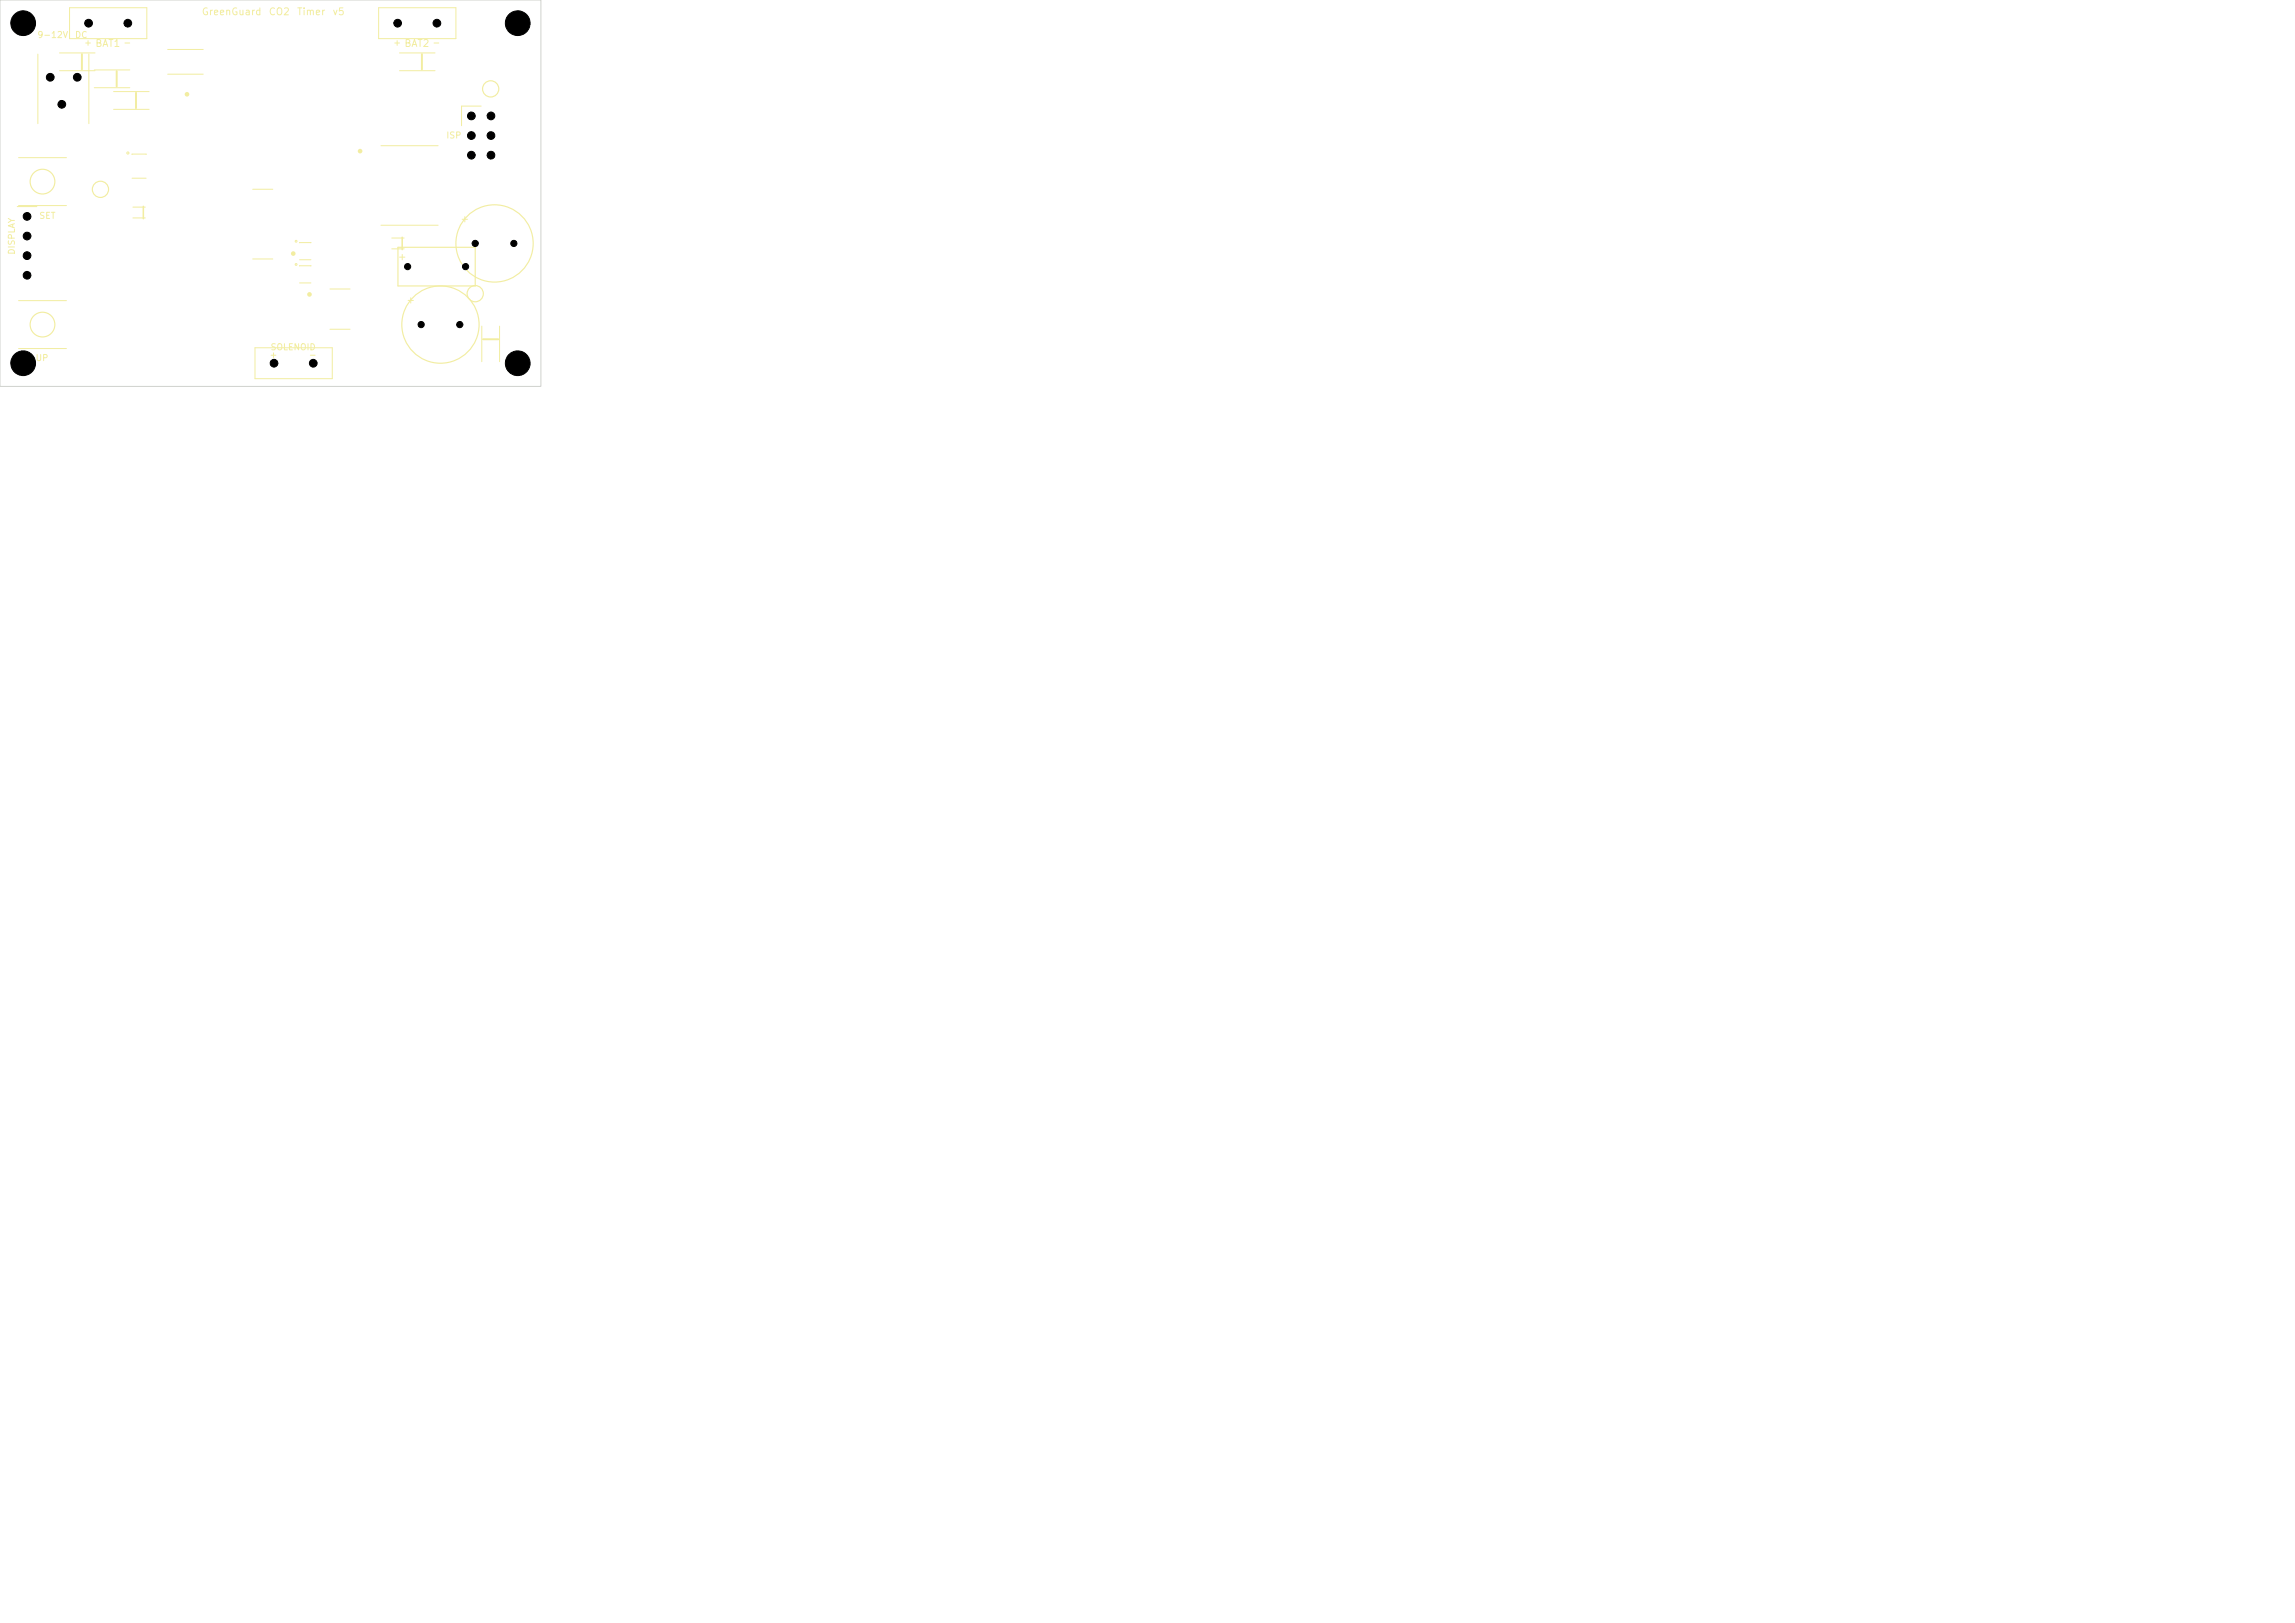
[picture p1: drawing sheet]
<svg xmlns="http://www.w3.org/2000/svg" width="297mm" height="210mm" viewBox="0 0 297 210" stroke-linecap="round" stroke-linejoin="round" font-family="sans-serif">
<defs><g id="words">
<g font-size=".9" fill="#f2eda1">
<text x="26" y="2.2">GreenGuard</text>
<text x="34.7" y="2.2">CO2</text>
<text x="38.4" y="2.2">Timer</text>
<text x="43" y="2.2">v5</text>
<text x="59.5" y="29">+</text>
<text x="51.4" y="33.9">+</text>
<text x="52.5" y="39.5">+</text>
</g>
<g font-size=".8" fill="#f2eda1">
<text x="4.8" y="5.1">9-12V</text>
<text x="9.6" y="5.1">DC</text>
<text x="10.8" y="6.1">+ BAT1 -</text>
<text x="50.8" y="6.1">+ BAT2 -</text>
<text x="57.7" y="18.1">ISP</text>
<text x="5" y="28.5">SET</text>
<text x="2.1" y="33" transform="rotate(-90 2.1 33)">DISPLAY</text>
<text x="4.5" y="46.9">UP</text>
<text x="34.8" y="46.5">+</text>
<text x="34.9" y="45.5">SOLENOID</text>
<text x="39.9" y="46.5">-</text>
</g>
</g></defs>
<g fill="none" stroke="#f2eda1" stroke-width=".13">
<path d="M4.9 7v9M7.7 9.2h4.6M7.7 6.9h4.6M9 1h10v4h-10zM11.5 7v9M12.2 11.4h4.6M12.2 9.1h4.6M14.7 14.2h4.6M14.7 11.9h4.6M17.1 20h1.8M21.7 6.4h4.6M21.7 9.6h4.6"/>
<path d="M49 1h10v4h-10zM49.3 18.9h7.4M51.7 9.2h4.6M51.7 6.9h4.6M62.3 13.7h-2.6v2.6M2.2 26.7h2.6M2.4 38.9h6.2M2.4 20.4h6.2M2.4 26.6h6.2M17.1 23.1h1.8M17.2 26.8h1.6M17.2 28.2h1.6"/>
<path d="M32.7 33.5h2.6M32.7 24.5h2.6M38.8 31.4h1.4M38.8 33.6h1.4M38.8 34.4h1.4M38.8 36.6h1.4M42.7 37.4h2.6M49.3 29.1h7.4M50.7 30.8h1.6M50.7 32.2h1.6M2.4 45.1h6.2M33 45h10v4h-10z"/>
<path d="M42.7 42.6h2.6M62.3 42.2v4.6M64.6 42.2v4.6"/>
<circle cx="16.5" cy="19.8" r=".14"/>
<circle cx="38.3" cy="34.2" r=".12"/>
<circle cx="38.3" cy="31.2" r=".12"/>
</g>
<path d="M10.6 7v2M15.1 9.2v2M17.6 12v2M54.6 7v2M62.5 43.9h2" fill="none" stroke="#f2eda1" stroke-width=".25"/>
<g fill="none" stroke="#f2eda1" stroke-width=".3">
<circle cx="24.2" cy="12.2" r=".15"/>
<circle cx="46.6" cy="19.6" r=".15"/>
<circle cx="37.9" cy="32.8" r=".15"/>
<circle cx="40.1" cy="38.1" r=".15"/>
</g>
<path d="M18.5 26.7v1.6M52.1 30.7v1.6" fill="none" stroke="#f2eda1" stroke-width=".2"/>
<g fill="none" stroke="#f2eda1" stroke-width=".15">
<path d="M51.5 32h10v5h-10z"/>
<circle cx="63.5" cy="11.5" r="1.05"/>
<circle cx="5.5" cy="23.5" r="1.6"/>
<circle cx="13" cy="24.5" r="1.05"/>
<circle cx="61.5" cy="38" r="1.05"/>
<circle cx="64" cy="31.5" r="5"/>
<circle cx="5.5" cy="42" r="1.6"/>
<circle cx="57" cy="42" r="5"/>
</g>
<path d="M0 0h70v50h-70z" fill="none" stroke="#d0d2cd" stroke-width=".13"/>
<g fill="#000" stroke="#000" stroke-width=".13">
<circle cx="3" cy="3" r="1.6"/>
<circle cx="6.5" cy="10" r=".5"/>
<circle cx="8" cy="13.5" r=".5"/>
<circle cx="10" cy="10" r=".5"/>
<circle cx="11.5" cy="3" r=".5"/>
<circle cx="16.5" cy="3" r=".5"/>
<circle cx="51.5" cy="3" r=".5"/>
<circle cx="56.5" cy="3" r=".5"/>
<circle cx="61" cy="15" r=".5"/>
<circle cx="61" cy="17.5" r=".5"/>
<circle cx="63.5" cy="15" r=".5"/>
<circle cx="63.5" cy="17.5" r=".5"/>
<circle cx="67" cy="3" r="1.6"/>
<circle cx="3.5" cy="30.5" r=".5"/>
<circle cx="3.5" cy="28" r=".5"/>
<circle cx="3.5" cy="35.6" r=".5"/>
<circle cx="3.5" cy="33.1" r=".5"/>
<circle cx="52.7" cy="34.5" r=".4"/>
<circle cx="60.3" cy="34.5" r=".4"/>
<circle cx="61" cy="20.1" r=".5"/>
<circle cx="61.5" cy="31.5" r=".4"/>
<circle cx="63.5" cy="20.1" r=".5"/>
<circle cx="66.5" cy="31.5" r=".4"/>
<circle cx="3" cy="47" r="1.6"/>
<circle cx="35.5" cy="47" r=".5"/>
<circle cx="40.5" cy="47" r=".5"/>
<circle cx="54.5" cy="42" r=".4"/>
<circle cx="59.5" cy="42" r=".4"/>
<circle cx="67" cy="47" r="1.6"/>
</g>
<use href="#words"/>
</svg>
